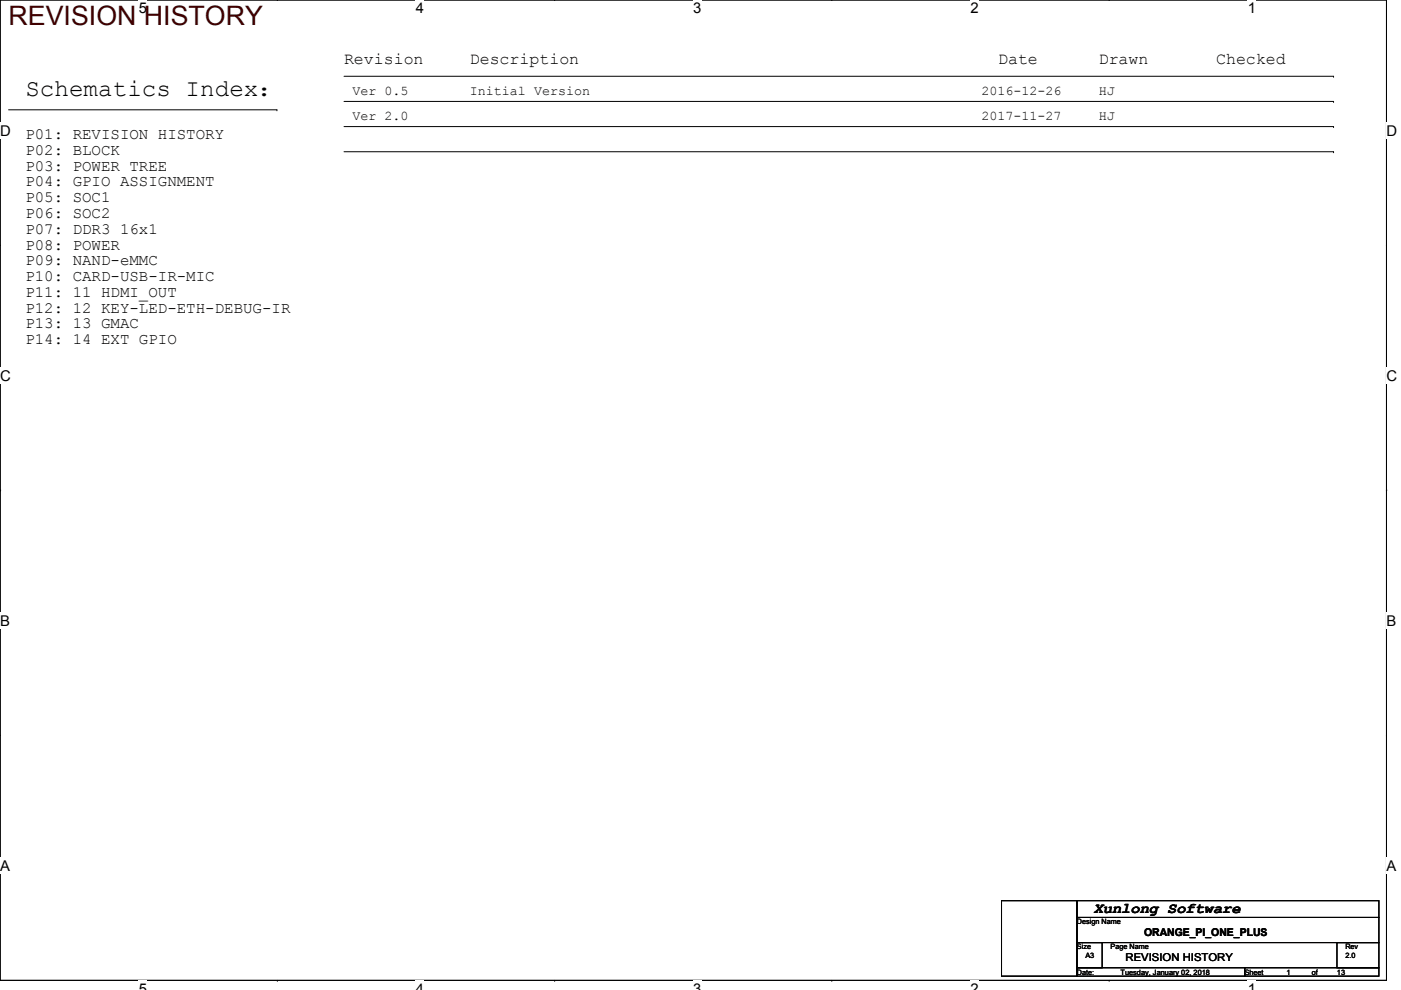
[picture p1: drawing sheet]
<svg xmlns="http://www.w3.org/2000/svg" width="297mm" height="210mm" viewBox="0 0 297 210" stroke-linecap="round" stroke-linejoin="round" font-family="sans-serif">
<defs><g id="words">
<text font-size="5.7" fill="#400000" x="1.8" y="5.2">REVISION HISTORY</text>
<text font-size="5.1" x="5.4" y="20.3">Schematics Index：</text>
<g font-size="3.5">
<text x="72.9" y="13.6">Revision</text>
<text x="99.6" y="13.6">Description</text>
<text x="211.6" y="13.6">Date</text>
<text x="233" y="13.6">Drawn</text>
<text x="257.8" y="13.6">Checked</text>
</g>
<g font-size="3.3">
<text x="5.4" y="29.5">P01: REVISION HISTORY</text>
<text x="5.4" y="32.9">P02: BLOCK</text>
<text x="5.4" y="36.2">P03: POWER TREE</text>
<text x="5.4" y="39.5">P04: GPIO ASSIGNMENT</text>
<text x="5.4" y="42.9">P05: SOC1</text>
<text x="5.4" y="46.2">P06: SOC2</text>
<text x="5.4" y="49.6">P07: DDR3 16x1</text>
<text x="5.4" y="52.9">P08: POWER</text>
<text x="5.4" y="56.3">P09: NAND-eMMC</text>
<text x="5.4" y="59.6">P10: CARD-USB-IR-MIC</text>
<text x="5.4" y="62.9">P11: 11 HDMI_OUT</text>
<text x="5.4" y="66.3">P12: 12 KEY-LED-ETH-DEBUG-IR</text>
<text x="5.4" y="69.6">P13: 13 GMAC</text>
<text x="5.4" y="73">P14: 14 EXT GPIO</text>
</g>
<text font-size="3.2" x="231.9" y="193.6">Xunlong Software</text>
<g font-size="3.1">
<text x="29.4" y="2.8">5</text>
<text x="88.2" y="2.8">4</text>
<text x="147" y="2.8">3</text>
<text x="205.7" y="2.8">2</text>
<text x="264.5" y="2.8">1</text>
<text x="0" y="28.7">D</text>
<text x="294" y="28.7">D</text>
<text x="0" y="80.7">C</text>
<text x="294" y="80.7">C</text>
<text x="0" y="132.7">B</text>
<text x="294" y="132.7">B</text>
<text x="0" y="184.6">A</text>
<text x="294" y="184.6">A</text>
<text x="29.4" y="210.7">5</text>
<text x="88.2" y="210.7">4</text>
<text x="147" y="210.7">3</text>
<text x="205.7" y="210.7">2</text>
<text x="264.5" y="210.7">1</text>
</g>
<g font-size="2.8">
<text x="74.7" y="20.2">Ver 0.5</text>
<text x="99.6" y="20.2">Initial Version</text>
<text x="208.1" y="20.2">2016-12-26</text>
<text x="233" y="20.2">HJ</text>
<text x="74.7" y="25.5">Ver 2.0</text>
<text x="208.1" y="25.5">2017-11-27</text>
<text x="233" y="25.5">HJ</text>
</g>
<g font-size="2.3">
<text x="238.6" y="203.7">REVISION HISTORY</text>
<text x="242.6" y="198.4">ORANGE_PI_ONE_PLUS</text>
</g>
<g font-size="1.6">
<text x="228.3" y="196">Design Name</text>
<text x="228.3" y="201.3">Size</text>
<text x="230.1" y="203.1">A3</text>
<text x="235.5" y="201.3">Page Name</text>
<text x="285.2" y="203.1">2.0</text>
<text x="285.2" y="201.3">Rev</text>
<text x="228.3" y="206.6">Date:</text>
<text x="237.6" y="206.6">Tuesday, January 02, 2018</text>
<text x="263.9" y="206.6">Sheet</text>
<text x="272.8" y="206.6">1</text>
<text x="278.1" y="206.6">of</text>
<text x="283.5" y="206.6">13</text>
</g>
</g></defs>
<path d="M0 0h294v207.9h-294z" fill="none" stroke="#000" stroke-width=".21"/>
<g fill="#fff">
<path d="M29.4 0h1.8v3.5h-1.8z"/>
<path d="M29.4 207.9h1.8v2h-1.8z"/>
</g>
<path d="M58.8 0h.1M58.8 207.9h.1" fill="none" stroke="#000" stroke-width=".21"/>
<g fill="#fff">
<path d="M88.2 0h1.7v3.5h-1.7z"/>
<path d="M88.2 207.9h1.7v2h-1.7z"/>
</g>
<path d="M117.6 0h.1M117.6 207.9h.1" fill="none" stroke="#000" stroke-width=".21"/>
<g fill="#fff">
<path d="M147 0h1.7v3.5h-1.7z"/>
<path d="M147 207.9h1.7v2h-1.7z"/>
</g>
<path d="M176.4 0h.1M176.4 207.9h.1" fill="none" stroke="#000" stroke-width=".21"/>
<g fill="#fff">
<path d="M205.7 0h1.8v3.5h-1.8z"/>
<path d="M205.7 207.9h1.8v2h-1.8z"/>
</g>
<path d="M235.2 0h.1M235.2 207.9h.1" fill="none" stroke="#000" stroke-width=".21"/>
<g fill="#fff">
<path d="M264.5 0h1.8v3.5h-1.8z"/>
<path d="M264.5 207.9h1.8v2h-1.8z"/>
<path d="M0 26h2.3v3.4h-2.3z"/>
<path d="M294 26h2.2v3.4h-2.2z"/>
<path d="M0 77.9h2.3v3.5h-2.3z"/>
<path d="M294 77.9h2.2v3.5h-2.2z"/>
</g>
<path d="M0 51.9h.1M294 51.9h.1" fill="none" stroke="#000" stroke-width=".21"/>
<g fill="#fff">
<path d="M0 129.9h2.1v3.4h-2.1z"/>
<path d="M294 129.9h2v3.4h-2z"/>
</g>
<path d="M0 103.9h.1M294 103.9h.1" fill="none" stroke="#000" stroke-width=".21"/>
<g fill="#fff">
<path d="M0 181.8h2.1v3.5h-2.1z"/>
<path d="M294 181.8h2v3.5h-2z"/>
</g>
<g fill="none" stroke="#000" stroke-width=".21">
<path d="M72.9 16.2h209.8M282.7 16.2h.1M1.8 23.3h56.9M58.7 23.3h.1M72.9 21.5h209.8M72.9 26.8h209.8M72.9 32.2h209.8M282.7 21.5h.1M282.7 26.8h.1M282.7 32.2h.1M0 155.9h.1M294 155.9h.1"/>
<path d="M212.3 191h16v16h-16zM228.3 191h64.1v3.5h-64.1zM228.3 194.5h64.1v5.4h-64.1zM228.3 199.9h5.4v5.3h-5.4zM283.5 199.9h8.9v5.3h-8.9zM228.3 205.2h35.6v1.8h-35.6zM263.9 205.2h28.5v1.8h-28.5z"/>
</g>
<use href="#words"/>
</svg>
